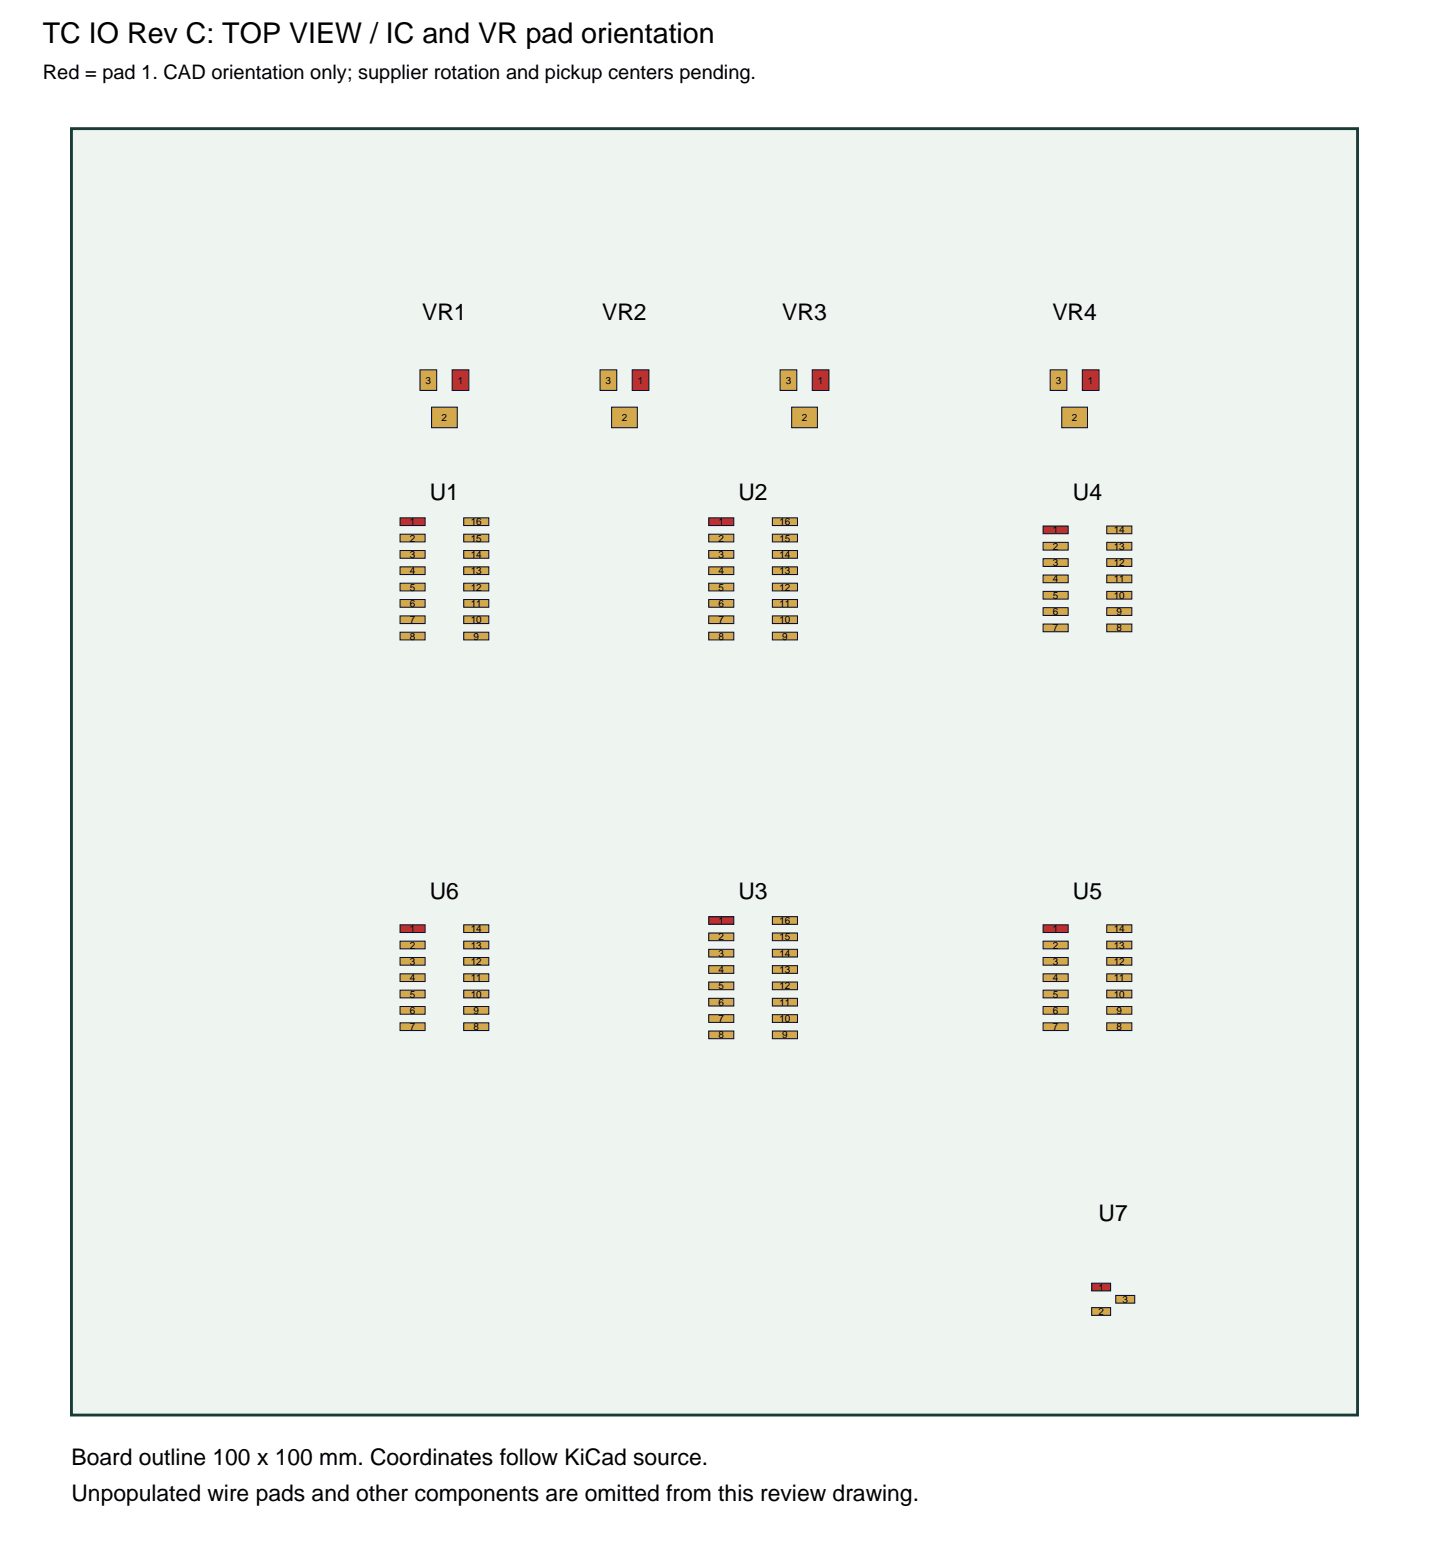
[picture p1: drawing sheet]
<svg xmlns="http://www.w3.org/2000/svg" width="176mm" height="192mm" viewBox="0 0 176 192" stroke-linecap="round" stroke-linejoin="round" font-family="sans-serif">
<defs><g id="words">
<text font-size="3.5" x="5.3" y="5.3">TC IO Rev C: TOP VIEW / IC and VR pad orientation</text>
<g font-size="2.8">
<text x="52.1" y="39.5">VR1</text>
<text x="74.3" y="39.5">VR2</text>
<text x="96.6" y="39.5">VR3</text>
<text x="129.9" y="39.5">VR4</text>
<text x="53.1" y="61.7">U1</text>
<text x="91.2" y="61.7">U2</text>
<text x="132.4" y="61.7">U4</text>
<text x="53.1" y="110.9">U6</text>
<text x="91.2" y="110.9">U3</text>
<text x="132.4" y="110.9">U5</text>
<text x="135.6" y="150.6">U7</text>
<text x="8.8" y="180.8">Board outline 100 x 100 mm. Coordinates follow KiCad source.</text>
<text x="8.8" y="185.2">Unpopulated wire pads and other components are omitted from this review drawing.</text>
</g>
<text font-size="2.5" x="5.3" y="9.7">Red = pad 1. CAD orientation only; supplier rotation and pickup centers pending.</text>
<g font-size="1.2">
<text x="52.5" y="47.4">3</text>
<text x="56.5" y="47.4">1</text>
<text x="74.8" y="47.4">3</text>
<text x="78.7" y="47.4">1</text>
<text x="97" y="47.4">3</text>
<text x="100.9" y="47.4">1</text>
<text x="130.3" y="47.4">3</text>
<text x="134.3" y="47.4">1</text>
<text x="54.5" y="52">2</text>
<text x="76.7" y="52">2</text>
<text x="99" y="52">2</text>
<text x="132.3" y="52">2</text>
<text x="50.6" y="64.8">1</text>
<text x="58.1" y="64.8">16</text>
<text x="88.7" y="64.8">1</text>
<text x="96.2" y="64.8">16</text>
<text x="130" y="65.8">1</text>
<text x="137.5" y="65.8">14</text>
<text x="50.6" y="66.8">2</text>
<text x="50.6" y="68.9">3</text>
<text x="50.6" y="70.9">4</text>
<text x="58.1" y="70.9">13</text>
<text x="58.1" y="68.9">14</text>
<text x="58.1" y="66.8">15</text>
<text x="88.7" y="66.8">2</text>
<text x="88.7" y="68.9">3</text>
<text x="88.7" y="70.9">4</text>
<text x="96.2" y="70.9">13</text>
<text x="96.2" y="68.9">14</text>
<text x="96.2" y="66.8">15</text>
<text x="130" y="67.8">2</text>
<text x="130" y="69.9">3</text>
<text x="130" y="71.9">4</text>
<text x="137.5" y="71.9">11</text>
<text x="137.5" y="69.9">12</text>
<text x="137.5" y="67.8">13</text>
<text x="50.6" y="72.9">5</text>
<text x="50.6" y="74.9">6</text>
<text x="50.6" y="76.9">7</text>
<text x="58.1" y="76.9">10</text>
<text x="58.1" y="74.9">11</text>
<text x="58.1" y="72.9">12</text>
<text x="88.7" y="72.9">5</text>
<text x="88.7" y="74.9">6</text>
<text x="88.7" y="76.9">7</text>
<text x="96.2" y="76.9">10</text>
<text x="96.2" y="74.9">11</text>
<text x="96.2" y="72.9">12</text>
<text x="130" y="73.9">5</text>
<text x="130" y="75.9">6</text>
<text x="130" y="77.9">7</text>
<text x="137.5" y="73.9">10</text>
<text x="137.8" y="77.9">8</text>
<text x="137.8" y="75.9">9</text>
<text x="50.6" y="78.9">8</text>
<text x="58.4" y="78.9">9</text>
<text x="88.7" y="78.9">8</text>
<text x="96.5" y="78.9">9</text>
<text x="50.6" y="115">1</text>
<text x="50.6" y="117.1">2</text>
<text x="50.6" y="119.1">3</text>
<text x="58.1" y="119.1">12</text>
<text x="58.1" y="117.1">13</text>
<text x="58.1" y="115">14</text>
<text x="88.7" y="114">1</text>
<text x="88.7" y="116.1">2</text>
<text x="88.7" y="118.1">3</text>
<text x="96.2" y="118.1">14</text>
<text x="96.2" y="116.1">15</text>
<text x="96.2" y="114">16</text>
<text x="130" y="115">1</text>
<text x="130" y="117.1">2</text>
<text x="130" y="119.1">3</text>
<text x="137.5" y="119.1">12</text>
<text x="137.5" y="117.1">13</text>
<text x="137.5" y="115">14</text>
<text x="50.6" y="121.1">4</text>
<text x="50.6" y="123.1">5</text>
<text x="50.6" y="125.1">6</text>
<text x="58.1" y="123.1">10</text>
<text x="58.1" y="121.1">11</text>
<text x="58.4" y="125.1">9</text>
<text x="88.7" y="120.1">4</text>
<text x="88.7" y="122.1">5</text>
<text x="88.7" y="124.1">6</text>
<text x="96.2" y="124.1">11</text>
<text x="96.2" y="122.1">12</text>
<text x="96.2" y="120.1">13</text>
<text x="130" y="121.1">4</text>
<text x="130" y="123.1">5</text>
<text x="130" y="125.1">6</text>
<text x="137.5" y="123.1">10</text>
<text x="137.5" y="121.1">11</text>
<text x="137.8" y="125.1">9</text>
<text x="50.6" y="127.1">7</text>
<text x="58.4" y="127.1">8</text>
<text x="88.7" y="126.1">7</text>
<text x="88.7" y="128.1">8</text>
<text x="96.2" y="126.1">10</text>
<text x="96.5" y="128.1">9</text>
<text x="130" y="127.1">7</text>
<text x="137.8" y="127.1">8</text>
<text x="135.6" y="159.3">1</text>
<text x="138.6" y="160.8">3</text>
<text x="135.6" y="162.3">2</text>
</g>
</g></defs>
<path d="M8.8 15.9h158.8v158.7h-158.8z" fill-rule="evenodd" fill="#eef5f0" stroke="#183b36" stroke-width=".35"/>
<path d="M49.4 63.9h3.1v1h-3.1z" fill-rule="evenodd" fill="#bd3030" stroke="#000333" stroke-width=".12"/>
<g fill="#d4a94b" stroke="#000333" stroke-width=".12">
<path d="M49.4 65.9h3.1v1h-3.1z" fill-rule="evenodd"/>
<path d="M49.4 67.9h3.1v1h-3.1z" fill-rule="evenodd"/>
<path d="M49.4 70h3.1v.9h-3.1z" fill-rule="evenodd"/>
<path d="M49.4 72h3.1v.9h-3.1z" fill-rule="evenodd"/>
<path d="M49.4 74h3.1v.9h-3.1z" fill-rule="evenodd"/>
<path d="M49.4 76h3.1v1h-3.1z" fill-rule="evenodd"/>
<path d="M49.4 78h3.1v1h-3.1z" fill-rule="evenodd"/>
<path d="M57.2 78h3.1v1h-3.1z" fill-rule="evenodd"/>
<path d="M57.2 76h3.1v1h-3.1z" fill-rule="evenodd"/>
<path d="M57.2 74h3.1v.9h-3.1z" fill-rule="evenodd"/>
<path d="M57.2 72h3.1v.9h-3.1z" fill-rule="evenodd"/>
<path d="M57.2 70h3.1v.9h-3.1z" fill-rule="evenodd"/>
<path d="M57.2 67.9h3.1v1h-3.1z" fill-rule="evenodd"/>
<path d="M57.2 65.9h3.1v1h-3.1z" fill-rule="evenodd"/>
<path d="M57.2 63.9h3.1v1h-3.1z" fill-rule="evenodd"/>
</g>
<path d="M87.5 63.9h3.1v1h-3.1z" fill-rule="evenodd" fill="#bd3030" stroke="#000333" stroke-width=".12"/>
<g fill="#d4a94b" stroke="#000333" stroke-width=".12">
<path d="M87.5 65.9h3.1v1h-3.1z" fill-rule="evenodd"/>
<path d="M87.5 67.9h3.1v1h-3.1z" fill-rule="evenodd"/>
<path d="M87.5 70h3.1v.9h-3.1z" fill-rule="evenodd"/>
<path d="M87.5 72h3.1v.9h-3.1z" fill-rule="evenodd"/>
<path d="M87.5 74h3.1v.9h-3.1z" fill-rule="evenodd"/>
<path d="M87.5 76h3.1v1h-3.1z" fill-rule="evenodd"/>
<path d="M87.5 78h3.1v1h-3.1z" fill-rule="evenodd"/>
<path d="M95.3 78h3.1v1h-3.1z" fill-rule="evenodd"/>
<path d="M95.3 76h3.1v1h-3.1z" fill-rule="evenodd"/>
<path d="M95.3 74h3.1v.9h-3.1z" fill-rule="evenodd"/>
<path d="M95.3 72h3.1v.9h-3.1z" fill-rule="evenodd"/>
<path d="M95.3 70h3.1v.9h-3.1z" fill-rule="evenodd"/>
<path d="M95.3 67.9h3.1v1h-3.1z" fill-rule="evenodd"/>
<path d="M95.3 65.9h3.1v1h-3.1z" fill-rule="evenodd"/>
<path d="M95.3 63.9h3.1v1h-3.1z" fill-rule="evenodd"/>
</g>
<path d="M87.5 113.1h3.1v1h-3.1z" fill-rule="evenodd" fill="#bd3030" stroke="#000333" stroke-width=".12"/>
<g fill="#d4a94b" stroke="#000333" stroke-width=".12">
<path d="M87.5 115.1h3.1v1h-3.1z" fill-rule="evenodd"/>
<path d="M87.5 117.1h3.1v1h-3.1z" fill-rule="evenodd"/>
<path d="M87.5 119.2h3.1v.9h-3.1z" fill-rule="evenodd"/>
<path d="M87.5 121.2h3.1v.9h-3.1z" fill-rule="evenodd"/>
<path d="M87.5 123.2h3.1v1h-3.1z" fill-rule="evenodd"/>
<path d="M87.5 125.2h3.1v1h-3.1z" fill-rule="evenodd"/>
<path d="M87.5 127.2h3.1v1h-3.1z" fill-rule="evenodd"/>
<path d="M95.3 127.2h3.1v1h-3.1z" fill-rule="evenodd"/>
<path d="M95.3 125.2h3.1v1h-3.1z" fill-rule="evenodd"/>
<path d="M95.3 123.2h3.1v1h-3.1z" fill-rule="evenodd"/>
<path d="M95.3 121.2h3.1v.9h-3.1z" fill-rule="evenodd"/>
<path d="M95.3 119.2h3.1v.9h-3.1z" fill-rule="evenodd"/>
<path d="M95.3 117.1h3.1v1h-3.1z" fill-rule="evenodd"/>
<path d="M95.3 115.1h3.1v1h-3.1z" fill-rule="evenodd"/>
<path d="M95.3 113.1h3.1v1h-3.1z" fill-rule="evenodd"/>
</g>
<path d="M128.8 64.9h3.1v1h-3.1z" fill-rule="evenodd" fill="#bd3030" stroke="#000333" stroke-width=".12"/>
<g fill="#d4a94b" stroke="#000333" stroke-width=".12">
<path d="M128.8 66.9h3.1v1h-3.1z" fill-rule="evenodd"/>
<path d="M128.8 68.9h3.1v1h-3.1z" fill-rule="evenodd"/>
<path d="M128.8 71h3.1v.9h-3.1z" fill-rule="evenodd"/>
<path d="M128.8 73h3.1v.9h-3.1z" fill-rule="evenodd"/>
<path d="M128.8 75h3.1v.9h-3.1z" fill-rule="evenodd"/>
<path d="M128.8 77h3.1v1h-3.1z" fill-rule="evenodd"/>
<path d="M136.6 77h3.1v1h-3.1z" fill-rule="evenodd"/>
<path d="M136.6 75h3.1v.9h-3.1z" fill-rule="evenodd"/>
<path d="M136.6 73h3.1v.9h-3.1z" fill-rule="evenodd"/>
<path d="M136.6 71h3.1v.9h-3.1z" fill-rule="evenodd"/>
<path d="M136.6 68.9h3.1v1h-3.1z" fill-rule="evenodd"/>
<path d="M136.6 66.9h3.1v1h-3.1z" fill-rule="evenodd"/>
<path d="M136.6 64.9h3.1v1h-3.1z" fill-rule="evenodd"/>
</g>
<path d="M128.8 114.1h3.1v1h-3.1z" fill-rule="evenodd" fill="#bd3030" stroke="#000333" stroke-width=".12"/>
<g fill="#d4a94b" stroke="#000333" stroke-width=".12">
<path d="M128.8 116.1h3.1v1h-3.1z" fill-rule="evenodd"/>
<path d="M128.8 118.2h3.1v.9h-3.1z" fill-rule="evenodd"/>
<path d="M128.8 120.2h3.1v.9h-3.1z" fill-rule="evenodd"/>
<path d="M128.8 122.2h3.1v.9h-3.1z" fill-rule="evenodd"/>
<path d="M128.8 124.2h3.1v1h-3.1z" fill-rule="evenodd"/>
<path d="M128.8 126.2h3.1v1h-3.1z" fill-rule="evenodd"/>
<path d="M136.6 126.2h3.1v1h-3.1z" fill-rule="evenodd"/>
<path d="M136.6 124.2h3.1v1h-3.1z" fill-rule="evenodd"/>
<path d="M136.6 122.2h3.1v.9h-3.1z" fill-rule="evenodd"/>
<path d="M136.6 120.2h3.1v.9h-3.1z" fill-rule="evenodd"/>
<path d="M136.6 118.2h3.1v.9h-3.1z" fill-rule="evenodd"/>
<path d="M136.6 116.1h3.1v1h-3.1z" fill-rule="evenodd"/>
<path d="M136.6 114.1h3.1v1h-3.1z" fill-rule="evenodd"/>
</g>
<path d="M49.4 114.1h3.1v1h-3.1z" fill-rule="evenodd" fill="#bd3030" stroke="#000333" stroke-width=".12"/>
<g fill="#d4a94b" stroke="#000333" stroke-width=".12">
<path d="M49.4 116.1h3.1v1h-3.1z" fill-rule="evenodd"/>
<path d="M49.4 118.2h3.1v.9h-3.1z" fill-rule="evenodd"/>
<path d="M49.4 120.2h3.1v.9h-3.1z" fill-rule="evenodd"/>
<path d="M49.4 122.2h3.1v.9h-3.1z" fill-rule="evenodd"/>
<path d="M49.4 124.2h3.1v1h-3.1z" fill-rule="evenodd"/>
<path d="M49.4 126.2h3.1v1h-3.1z" fill-rule="evenodd"/>
<path d="M57.2 126.2h3.1v1h-3.1z" fill-rule="evenodd"/>
<path d="M57.2 124.2h3.1v1h-3.1z" fill-rule="evenodd"/>
<path d="M57.2 122.2h3.1v.9h-3.1z" fill-rule="evenodd"/>
<path d="M57.2 120.2h3.1v.9h-3.1z" fill-rule="evenodd"/>
<path d="M57.2 118.2h3.1v.9h-3.1z" fill-rule="evenodd"/>
<path d="M57.2 116.1h3.1v1h-3.1z" fill-rule="evenodd"/>
<path d="M57.2 114.1h3.1v1h-3.1z" fill-rule="evenodd"/>
</g>
<path d="M134.7 158.4h2.4v.9h-2.4z" fill-rule="evenodd" fill="#bd3030" stroke="#000333" stroke-width=".12"/>
<g fill="#d4a94b" stroke="#000333" stroke-width=".12">
<path d="M134.7 161.4h2.4v.9h-2.4z" fill-rule="evenodd"/>
<path d="M137.7 159.9h2.4v.9h-2.4z" fill-rule="evenodd"/>
</g>
<path d="M55.8 45.6h2.1v2.6h-2.1z" fill-rule="evenodd" fill="#bd3030" stroke="#000333" stroke-width=".12"/>
<g fill="#d4a94b" stroke="#000333" stroke-width=".12">
<path d="M53.3 50.2h3.1v2.6h-3.1z" fill-rule="evenodd"/>
<path d="M51.8 45.6h2.1v2.6h-2.1z" fill-rule="evenodd"/>
</g>
<path d="M78 45.6h2.1v2.6h-2.1z" fill-rule="evenodd" fill="#bd3030" stroke="#000333" stroke-width=".12"/>
<g fill="#d4a94b" stroke="#000333" stroke-width=".12">
<path d="M75.5 50.2h3.2v2.6h-3.2z" fill-rule="evenodd"/>
<path d="M74.1 45.6h2v2.6h-2z" fill-rule="evenodd"/>
</g>
<path d="M100.3 45.6h2v2.6h-2z" fill-rule="evenodd" fill="#bd3030" stroke="#000333" stroke-width=".12"/>
<g fill="#d4a94b" stroke="#000333" stroke-width=".12">
<path d="M97.7 50.2h3.2v2.6h-3.2z" fill-rule="evenodd"/>
<path d="M96.3 45.6h2.1v2.6h-2.1z" fill-rule="evenodd"/>
</g>
<path d="M133.6 45.6h2.1v2.6h-2.1z" fill-rule="evenodd" fill="#bd3030" stroke="#000333" stroke-width=".12"/>
<g fill="#d4a94b" stroke="#000333" stroke-width=".12">
<path d="M131.1 50.2h3.1v2.6h-3.1z" fill-rule="evenodd"/>
<path d="M129.6 45.6h2.1v2.6h-2.1z" fill-rule="evenodd"/>
</g>
<use href="#words"/>
</svg>
